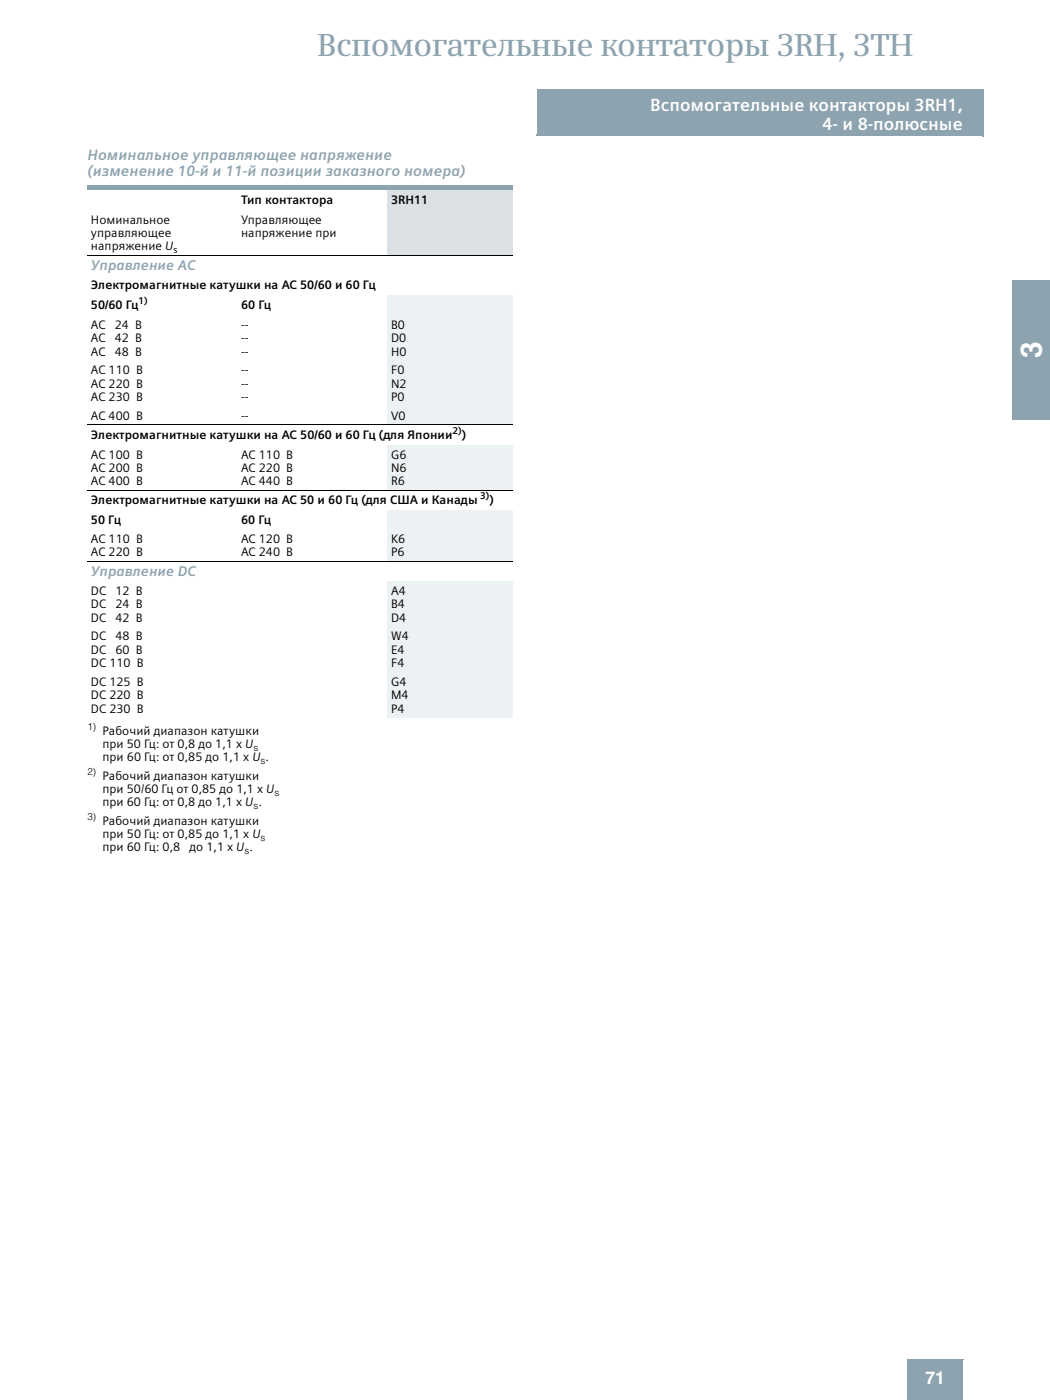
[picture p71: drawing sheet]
<svg xmlns="http://www.w3.org/2000/svg" width="210mm" height="280mm" viewBox="0 0 210 280" stroke-linecap="round" stroke-linejoin="round" font-family="sans-serif">
<defs><g id="words">
<text font-size="6.3" fill="#8da3b0" x="63.4" y="11.3">Вспомогательные контаторы 3RH, 3TH</text>
<text font-size="6" fill="#fff" x="208.3" y="71.7" transform="rotate(-90 208.3 71.7)">3</text>
<g font-size="3.5" fill="#fff">
<text x="130" y="22.2">Вспомогательные контакторы 3RH1,</text>
<text x="164.4" y="26">4- и 8-полюсные</text>
<text x="185" y="276.9">71</text>
</g>
<g font-size="3" fill="#8da3b0">
<text x="17.5" y="32">Номинальное управляющее напряжение</text>
<text x="17.5" y="35.2">(изменение 10-й и 11-й позиции заказного номера)</text>
</g>
<g font-size="2.8" fill="#8da3b0">
<text x="18.2" y="54.1">Управление AC</text>
<text x="18.2" y="115.3">Управление DC</text>
</g>
<g font-size="2.5">
<text x="48.2" y="40.8">Тип контактора</text>
<text x="78.2" y="40.8">3RH11</text>
<text x="18.2" y="44.8">Номинальное</text>
<text x="18.2" y="47.5">управляющее</text>
<text x="48.2" y="44.8">Управляющее</text>
<text x="48.2" y="47.5">напряжение при</text>
<text x="18.2" y="50.1">напряжение U</text>
<text x="18.2" y="57.8">Электромагнитные катушки на AC 50/60 и 60 Гц</text>
<text x="18.2" y="61.8">50/60 Гц</text>
<text x="18.2" y="65.8">AC</text>
<text x="22.9" y="65.8">24 В</text>
<text x="48.2" y="65.8">--</text>
<text x="48.2" y="61.8">60 Гц</text>
<text x="78.2" y="65.8">B0</text>
<text x="18.2" y="68.5">AC</text>
<text x="18.2" y="71.2">AC</text>
<text x="22.9" y="68.5">42 В</text>
<text x="22.9" y="71.2">48 В</text>
<text x="48.2" y="68.5">--</text>
<text x="48.2" y="71.2">--</text>
<text x="78.2" y="68.5">D0</text>
<text x="78.2" y="71.2">H0</text>
<text x="18.2" y="74.9">AC 110 В</text>
<text x="18.2" y="77.6">AC 220 В</text>
<text x="48.2" y="74.9">--</text>
<text x="48.2" y="77.6">--</text>
<text x="78.2" y="74.9">F0</text>
<text x="78.2" y="77.6">N2</text>
<text x="18.2" y="80.3">AC 230 В</text>
<text x="18.2" y="84">AC 400 В</text>
<text x="48.2" y="80.3">--</text>
<text x="48.2" y="84">--</text>
<text x="78.2" y="80.3">P0</text>
<text x="78.2" y="84">V0</text>
<text x="18.2" y="87.7">Электромагнитные катушки на AC 50/60 и 60 Гц (для Японии</text>
<text x="92.3" y="87.7">)</text>
<text x="18.2" y="94.4">AC 200 В</text>
<text x="18.2" y="91.7">AC 100 В</text>
<text x="48.2" y="94.4">AC 220 В</text>
<text x="48.2" y="91.7">AC 110 В</text>
<text x="78.2" y="91.7">G6</text>
<text x="78.2" y="94.4">N6</text>
<text x="18.2" y="97.1">AC 400 В</text>
<text x="18.2" y="100.8">Электромагнитные катушки на AC 50 и 60 Гц (для США и Канады</text>
<text x="48.2" y="97.1">AC 440 В</text>
<text x="78.2" y="97.1">R6</text>
<text x="97.9" y="100.8">)</text>
<text x="18.2" y="104.8">50 Гц</text>
<text x="48.2" y="104.8">60 Гц</text>
<text x="18.2" y="111.3">AC 220 В</text>
<text x="18.2" y="108.6">AC 110 В</text>
<text x="48.2" y="111.3">AC 240 В</text>
<text x="48.2" y="108.6">AC 120 В</text>
<text x="78.2" y="108.6">K6</text>
<text x="78.2" y="111.3">P6</text>
<text x="18.2" y="119">DC</text>
<text x="23.1" y="119">12 В</text>
<text x="78.2" y="119">A4</text>
<text x="18.2" y="121.7">DC</text>
<text x="18.2" y="124.4">DC</text>
<text x="23.1" y="121.7">24 В</text>
<text x="23.1" y="124.4">42 В</text>
<text x="78.2" y="121.7">B4</text>
<text x="78.2" y="124.4">D4</text>
<text x="18.2" y="128.1">DC</text>
<text x="18.2" y="130.8">DC</text>
<text x="23.1" y="128.1">48 В</text>
<text x="23.1" y="130.8">60 В</text>
<text x="78.2" y="128.1">W4</text>
<text x="78.2" y="130.8">E4</text>
<text x="18.2" y="133.5">DC 110 В</text>
<text x="18.2" y="137.2">DC 125 В</text>
<text x="78.2" y="133.5">F4</text>
<text x="78.2" y="137.2">G4</text>
<text x="18.2" y="139.9">DC 220 В</text>
<text x="18.2" y="142.6">DC 230 В</text>
<text x="78.2" y="139.9">M4</text>
<text x="78.2" y="142.6">P4</text>
<text x="20.5" y="147">Рабочий диапазон катушки</text>
<text x="20.5" y="149.6">при 50 Гц: от 0,8 до 1,1 x U</text>
<text x="20.5" y="152.3">при 60 Гц: от 0,85 до 1,1 x U .</text>
<text x="20.5" y="156">Рабочий диапазон катушки</text>
<text x="20.5" y="158.6">при 50/60 Гц от 0,85 до 1,1 x U</text>
<text x="20.5" y="161.3">при 60 Гц: от 0,8 до 1,1 x U .</text>
<text x="20.5" y="165">Рабочий диапазон катушки</text>
<text x="20.5" y="167.7">при 50 Гц: от 0,85 до 1,1 x U</text>
<text x="20.5" y="170.3">при 60 Гц: 0,8</text>
<text x="37.9" y="170.3">до 1,1 x U .</text>
</g>
<g font-size="2">
<text x="34.7" y="50.7">s</text>
<text x="27.7" y="60.9">1)</text>
<text x="90.5" y="86.7">2)</text>
<text x="96" y="99.8">3)</text>
<text x="17.5" y="146">1)</text>
<text x="17.5" y="155">2)</text>
<text x="50.7" y="150.3">s</text>
<text x="52.1" y="152.9">s</text>
<text x="50.7" y="161.9">s</text>
<text x="54.9" y="159.3">s</text>
<text x="17.5" y="164">3)</text>
<text x="48.9" y="170.9">s</text>
<text x="52.1" y="168.3">s</text>
</g>
</g></defs>
<path d="M107.5 18h89v9.1h-89z" fill="#8da3b0"/>
<path d="M107.5 18h89.2M107.5 17.9v9.2M196.5 18v9.2M107.3 27.1h89.2" fill="none" stroke="#8da3b0" stroke-width=".36"/>
<path d="M181.5 272.1h11v8.1h-11z" fill="#8da3b0"/>
<path d="M181.5 272.1h11.1M181.5 272v8.2M192.5 272.1v8.1" fill="none" stroke="#8da3b0" stroke-width=".2"/>
<g fill="#8da3b0">
<path d="M202.4 56h7.5v28.1h-7.5z"/>
<path d="M17.5 37.1h85v1h-85z"/>
</g>
<g fill="#dae0e3">
<path d="M77.5 38.1h25v4h-25z"/>
<path d="M77.5 42.1h25v9h-25z"/>
</g>
<g fill="#ecf1f4">
<path d="M77.5 59.1h25v4h-25z"/>
<path d="M77.5 63.1h25v3.7h-25z"/>
<path d="M77.5 66.8h25v2.7h-25z"/>
<path d="M77.5 69.5h25v2.7h-25z"/>
<path d="M77.5 72.2h25v3.7h-25z"/>
<path d="M77.5 75.9h25v2.7h-25z"/>
<path d="M77.5 78.6h25v2.7h-25z"/>
<path d="M77.5 81.3h25v3.7h-25z"/>
<path d="M77.5 89h25v3.8h-25z"/>
<path d="M77.5 92.8h25v2.7h-25z"/>
<path d="M77.5 95.5h25v2.6h-25z"/>
<path d="M77.5 102.1h25v3.8h-25z"/>
<path d="M77.5 105.9h25v3.7h-25z"/>
<path d="M77.5 109.6h25v2.7h-25z"/>
<path d="M77.5 116.3h25v3.7h-25z"/>
<path d="M77.5 120h25v2.7h-25z"/>
<path d="M77.5 122.7h25v2.7h-25z"/>
<path d="M77.5 125.4h25v3.7h-25z"/>
<path d="M77.5 129.1h25v2.7h-25z"/>
<path d="M77.5 131.8h25v2.7h-25z"/>
<path d="M77.5 134.5h25v3.7h-25z"/>
<path d="M77.5 138.2h25v2.7h-25z"/>
<path d="M77.5 140.9h25v2.7h-25z"/>
</g>
<path d="M17.5 51.1h85M17.5 85h85M17.5 98.1h85M17.5 112.3h85" fill="none" stroke="#000" stroke-width=".2"/>
<use href="#words"/>
</svg>
